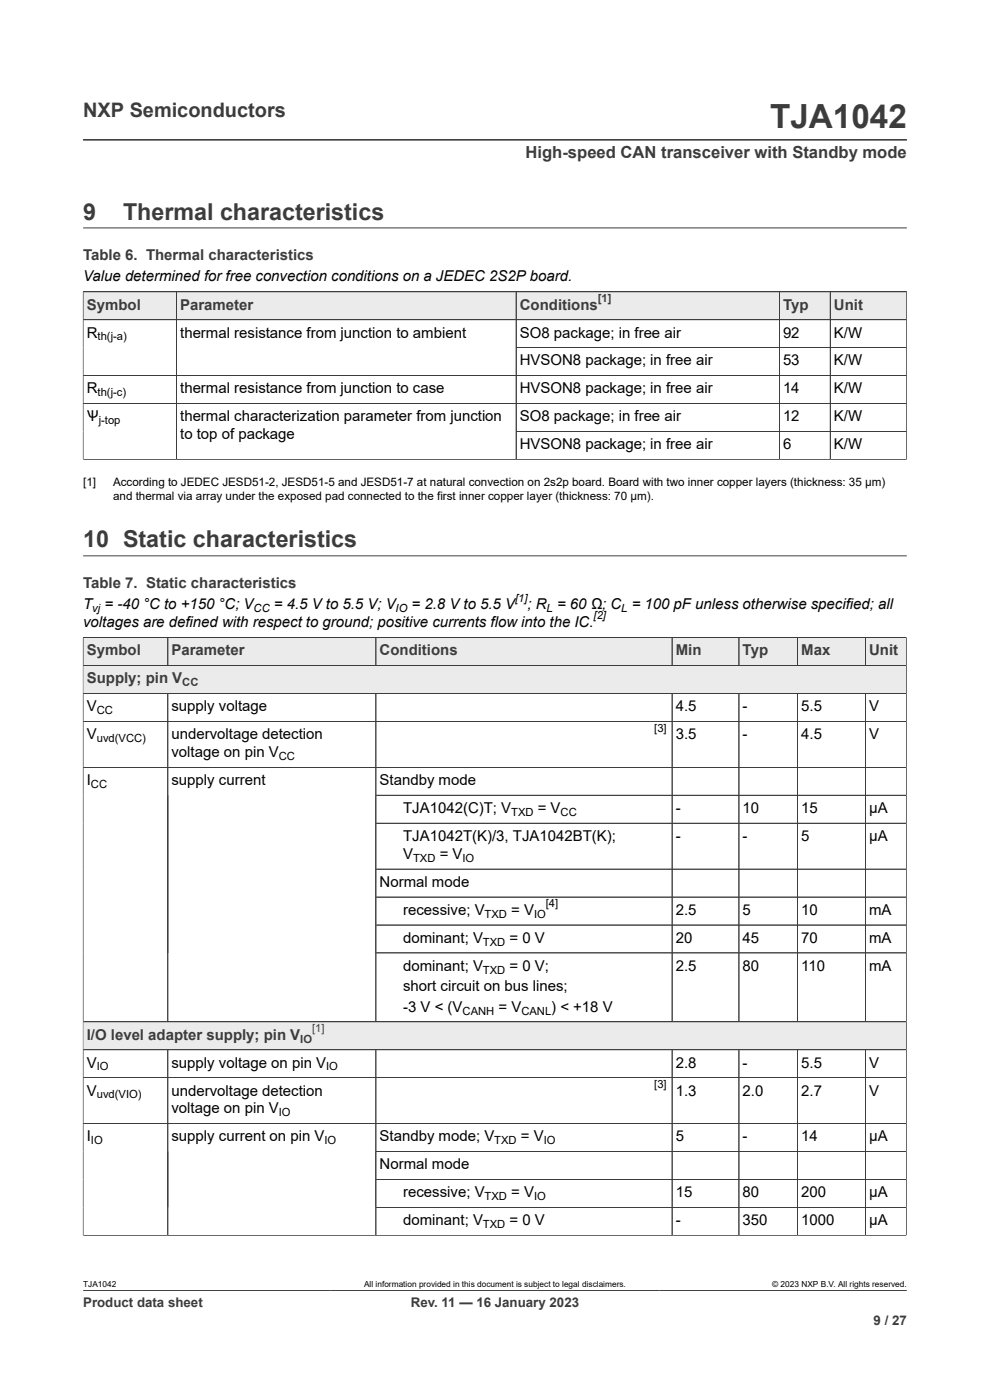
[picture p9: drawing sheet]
<svg xmlns="http://www.w3.org/2000/svg" width="210mm" height="297mm" viewBox="0 0 210 297" stroke-linecap="round" stroke-linejoin="round" font-family="sans-serif">
<defs><g id="words">
<text font-size="7.1" fill="#3c3c3c" x="163.3" y="27.2">TJA1042</text>
<g font-size="4.9" fill="#3c3c3c">
<text x="17.6" y="46.6">9</text>
<text x="26.1" y="46.6">Thermal characteristics</text>
<text x="17.6" y="116.1">10 Static characteristics</text>
</g>
<text font-size="4.2" fill="#3c3c3c" x="17.6" y="24.8">NXP Semiconductors</text>
<text font-size="3.5" fill="#3c3c3c" x="111.5" y="33.5">High-speed CAN transceiver with Standby mode</text>
<g font-size="3.2">
<text x="17.6" y="59.7">Value determined for free convection conditions on a JEDEC 2S2P board.</text>
<text x="18.4" y="71.6">R</text>
<text x="38.2" y="71.6">thermal resistance from junction to ambient</text>
<text x="110.3" y="71.6">SO8 package; in free air</text>
<text x="166.1" y="71.6">92</text>
<text x="176.9" y="71.6">K/W</text>
<text x="110.3" y="77.5">HVSON8 package; in free air</text>
<text x="166.1" y="77.5">53</text>
<text x="176.9" y="77.5">K/W</text>
<text x="18.4" y="83.5">R</text>
<text x="38.2" y="83.5">thermal resistance from junction to case</text>
<text x="110.3" y="83.5">HVSON8 package; in free air</text>
<text x="166.1" y="83.5">14</text>
<text x="176.9" y="83.5">K/W</text>
<text x="18.4" y="89.4">Ѱ</text>
<text x="38.2" y="89.4">thermal characterization parameter from junction</text>
<text x="110.3" y="89.4">SO8 package; in free air</text>
<text x="166.1" y="89.4">12</text>
<text x="176.9" y="89.4">K/W</text>
<text x="38.2" y="93.2">to top of package</text>
<text x="110.3" y="95.3">HVSON8 package; in free air</text>
<text x="166.1" y="95.3">6</text>
<text x="176.9" y="95.3">K/W</text>
<text x="17.6" y="129.3">T</text>
<text x="22.2" y="129.3">= -40 °C to +150 °C; V</text>
<text x="58.1" y="129.3">= 4.5 V to 5.5 V; V</text>
<text x="87.3" y="129.3">= 2.8 V to 5.5 V</text>
<text x="111.9" y="129.3">; R = 60 Ω; C = 100 pF unless otherwise specified; all</text>
<text x="17.6" y="133.1">voltages are defined with respect to ground; positive currents flow into the IC.</text>
<text x="18.4" y="150.9">V</text>
<text x="36.4" y="150.9">supply voltage</text>
<text x="143.3" y="150.9">4.5</text>
<text x="157.5" y="150.9">-</text>
<text x="170" y="150.9">5.5</text>
<text x="184.4" y="150.9">V</text>
<text x="18.4" y="156.8">V</text>
<text x="36.4" y="156.8">undervoltage detection</text>
<text x="36.4" y="160.6">voltage on pin V</text>
<text x="143.3" y="156.8">3.5</text>
<text x="157.5" y="156.8">-</text>
<text x="170" y="156.8">4.5</text>
<text x="184.4" y="156.8">V</text>
<text x="18.4" y="166.6">I</text>
<text x="36.4" y="166.6">supply current</text>
<text x="80.5" y="166.6">Standby mode</text>
<text x="85.5" y="172.5">TJA1042(C)T; V</text>
<text x="114.1" y="172.5">= V</text>
<text x="143.3" y="172.5">-</text>
<text x="157.5" y="172.5">10</text>
<text x="170" y="172.5">15</text>
<text x="184.4" y="172.5">μA</text>
<text x="85.5" y="178.4">TJA1042T(K)/3, TJA1042BT(K);</text>
<text x="143.3" y="178.4">-</text>
<text x="157.5" y="178.4">-</text>
<text x="170" y="178.4">5</text>
<text x="184.4" y="178.4">μA</text>
<text x="85.5" y="182.2">V</text>
<text x="93.3" y="182.2">= V</text>
<text x="80.5" y="188.2">Normal mode</text>
<text x="85.5" y="194.1">recessive; V</text>
<text x="108.4" y="194.1">= V</text>
<text x="143.3" y="194.1">2.5</text>
<text x="157.5" y="194.1">5</text>
<text x="170" y="194.1">10</text>
<text x="184.4" y="194.1">mA</text>
<text x="85.5" y="200">dominant; V</text>
<text x="108.1" y="200">= 0 V</text>
<text x="143.3" y="200">20</text>
<text x="157.5" y="200">45</text>
<text x="170" y="200">70</text>
<text x="184.4" y="200">mA</text>
<text x="85.5" y="205.9">dominant; V</text>
<text x="108.1" y="205.9">= 0 V;</text>
<text x="143.3" y="205.9">2.5</text>
<text x="157.5" y="205.9">80</text>
<text x="170" y="205.9">110</text>
<text x="184.4" y="205.9">mA</text>
<text x="85.5" y="210.3">short circuit on bus lines;</text>
<text x="85.5" y="214.6">-3 V &lt; (V</text>
<text x="105.7" y="214.6">= V</text>
<text x="116.9" y="214.6">) &lt; +18 V</text>
<text x="18.4" y="226.5">V</text>
<text x="36.4" y="226.5">supply voltage on pin V</text>
<text x="143.3" y="226.5">2.8</text>
<text x="157.5" y="226.5">-</text>
<text x="170" y="226.5">5.5</text>
<text x="184.4" y="226.5">V</text>
<text x="18.4" y="232.4">V</text>
<text x="36.4" y="232.4">undervoltage detection</text>
<text x="143.3" y="232.4">1.3</text>
<text x="157.5" y="232.4">2.0</text>
<text x="170" y="232.4">2.7</text>
<text x="184.4" y="232.4">V</text>
<text x="36.4" y="236.2">voltage on pin V</text>
<text x="18.4" y="242.1">I</text>
<text x="36.4" y="242.1">supply current on pin V</text>
<text x="80.5" y="242.1">Standby mode; V</text>
<text x="110.5" y="242.1">= V</text>
<text x="143.3" y="242.1">5</text>
<text x="157.5" y="242.1">-</text>
<text x="170" y="242.1">14</text>
<text x="184.4" y="242.1">μA</text>
<text x="80.5" y="248.1">Normal mode</text>
<text x="85.5" y="254">recessive; V</text>
<text x="108.4" y="254">= V</text>
<text x="143.3" y="254">15</text>
<text x="157.5" y="254">80</text>
<text x="170" y="254">200</text>
<text x="184.4" y="254">μA</text>
<text x="85.5" y="259.9">dominant; V</text>
<text x="108.1" y="259.9">= 0 V</text>
<text x="143.3" y="259.9">-</text>
<text x="157.5" y="259.9">350</text>
<text x="170" y="259.9">1000</text>
<text x="184.4" y="259.9">μA</text>
</g>
<g font-size="3.2" fill="#3c3c3c">
<text x="17.6" y="55.2">Table 6. Thermal characteristics</text>
<text x="18.4" y="65.7">Symbol</text>
<text x="38.2" y="65.7">Parameter</text>
<text x="110.3" y="65.7">Conditions</text>
<text x="166.1" y="65.7">Typ</text>
<text x="176.9" y="65.7">Unit</text>
<text x="17.6" y="124.7">Table 7. Static characteristics</text>
<text x="18.4" y="139.1">Symbol</text>
<text x="36.4" y="139.1">Parameter</text>
<text x="80.5" y="139.1">Conditions</text>
<text x="143.3" y="139.1">Min</text>
<text x="157.5" y="139.1">Typ</text>
<text x="170" y="139.1">Max</text>
<text x="184.4" y="139.1">Unit</text>
<text x="18.4" y="145">Supply; pin V</text>
<text x="18.4" y="220.5">I/O level adapter supply; pin V</text>
</g>
<g font-size="2.8" fill="#3c3c3c">
<text x="17.6" y="277.3">Product data sheet</text>
<text x="87.2" y="277.3">Rev. 11 — 16 January 2023</text>
<text x="185.3" y="281">9 / 27</text>
</g>
<g font-size="2.5">
<text x="17.6" y="103.1">[1]</text>
<text x="24" y="103.1">According to JEDEC JESD51-2, JESD51-5 and JESD51-7 at natural convection on 2s2p board. Board with two inner copper layers (thickness: 35 μm)</text>
<text x="24" y="106.1">and thermal via array under the exposed pad connected to the first inner copper layer (thickness: 70 μm).</text>
</g>
<g font-size="2.4" fill="#3c3c3c">
<text x="126.8" y="64">[1]</text>
<text x="38.7" y="145.6">CC</text>
<text x="63.7" y="221.2">IO</text>
<text x="66.2" y="218.9">[1]</text>
</g>
<g font-size="2.4">
<text x="20.7" y="72.2">th(j-a)</text>
<text x="20.7" y="84.1">th(j-c)</text>
<text x="20.9" y="90">j-top</text>
<text x="19.6" y="129.9">vj</text>
<text x="53.8" y="129.9">CC</text>
<text x="83.9" y="129.9">IO</text>
<text x="109.3" y="127.6">[1]</text>
<text x="116" y="129.9">L</text>
<text x="125.9" y="131.4">[2]</text>
<text x="131.8" y="129.9">L</text>
<text x="20.5" y="151.5">CC</text>
<text x="138.8" y="155.2">[3]</text>
<text x="20.5" y="157.5">uvd(VCC)</text>
<text x="59.1" y="161.3">CC</text>
<text x="19.3" y="167.2">CC</text>
<text x="108.4" y="173.1">TXD</text>
<text x="118.9" y="173.1">CC</text>
<text x="87.6" y="182.9">TXD</text>
<text x="98.1" y="182.9">IO</text>
<text x="102.8" y="194.7">TXD</text>
<text x="113.3" y="194.7">IO</text>
<text x="115.8" y="192.4">[4]</text>
<text x="102.5" y="200.6">TXD</text>
<text x="102.5" y="206.6">TXD</text>
<text x="98.1" y="215.2">CANH</text>
<text x="110.6" y="215.2">CANL</text>
<text x="20.5" y="227.1">IO</text>
<text x="69.2" y="227.1">IO</text>
<text x="20.5" y="233">uvd(VIO)</text>
<text x="138.8" y="230.8">[3]</text>
<text x="59.1" y="236.8">IO</text>
<text x="19.3" y="242.8">IO</text>
<text x="68.8" y="242.8">IO</text>
<text x="104.9" y="242.8">TXD</text>
<text x="115.3" y="242.8">IO</text>
<text x="102.8" y="254.6">TXD</text>
<text x="113.3" y="254.6">IO</text>
<text x="102.5" y="260.5">TXD</text>
</g>
<g font-size="1.8">
<text x="17.6" y="273.1">TJA1042</text>
<text x="77.2" y="273.1">All information provided in this document is subject to legal disclaimers.</text>
<text x="163.8" y="273.1">© 2023 NXP B.V. All rights reserved.</text>
</g>
</g></defs>
<path d="M17.6 29.7h174.8M17.6 48.3h174.8M17.6 61.9h174.7" fill="none" stroke="#3c3c3c" stroke-width=".21"/>
<path d="M17.7 62h19.7v5.7h-19.7z" fill="#ebebeb"/>
<path d="M17.6 61.9h19.8v5.9h-19.8z" fill="none" stroke="#3c3c3c" stroke-width=".21"/>
<path d="M37.5 62h71.9v5.7h-71.9z" fill="#ebebeb"/>
<path d="M37.4 61.9h72.1v5.9h-72.1z" fill="none" stroke="#3c3c3c" stroke-width=".21"/>
<path d="M109.6 62h55.6v5.7h-55.6z" fill="#ebebeb"/>
<path d="M109.5 61.9h55.8v5.9h-55.8z" fill="none" stroke="#3c3c3c" stroke-width=".21"/>
<path d="M165.4 62h10.7v5.7h-10.7z" fill="#ebebeb"/>
<path d="M165.3 61.9h10.8v5.9h-10.8z" fill="none" stroke="#3c3c3c" stroke-width=".21"/>
<path d="M176.2 62h16.1v5.7h-16.1z" fill="#ebebeb"/>
<g fill="none" stroke="#3c3c3c" stroke-width=".21">
<path d="M17.6 62v35.5M17.6 79.7h174.7M17.6 61.9h174.7v35.6M37.4 62v35.5M109.5 73.7h82.8M109.5 62v35.5M165.3 62v35.5M176.1 61.9v35.6M192.3 67.8h-174.7M17.6 97.5h174.8M17.6 85.6h174.7M109.5 91.5h82.8"/>
<path d="M17.6 117.9h174.8M17.6 135.3h174.6"/>
</g>
<path d="M17.7 135.3h17.8v5.8h-17.8z" fill="#ebebeb"/>
<path d="M17.6 135.3h18v5.9h-18z" fill="none" stroke="#3c3c3c" stroke-width=".21"/>
<path d="M35.7 135.3h44v5.8h-44z" fill="#ebebeb"/>
<path d="M35.6 135.3h44.1v5.9h-44.1z" fill="none" stroke="#3c3c3c" stroke-width=".21"/>
<path d="M79.8 135.3h58.5v5.8h-58.5z" fill="#ebebeb"/>
<path d="M138.3 135.3h-58.6v5.9h58.6" fill="none" stroke="#3c3c3c" stroke-width=".21"/>
<path d="M138.3 135.3h4.2v5.8h-4.2z" fill="#ebebeb"/>
<path d="M138.3 135.3h4.3v5.9h-4.3" fill="none" stroke="#3c3c3c" stroke-width=".21"/>
<path d="M142.6 135.3h14.1v5.8h-14.1z" fill="#ebebeb"/>
<path d="M142.6 135.3h14.2v5.9h-14.2z" fill="none" stroke="#3c3c3c" stroke-width=".21"/>
<path d="M156.8 135.3h12.3v5.8h-12.3z" fill="#ebebeb"/>
<path d="M156.8 135.3h12.4v5.9h-12.4z" fill="none" stroke="#3c3c3c" stroke-width=".21"/>
<path d="M169.2 135.3h14.3v5.8h-14.3z" fill="#ebebeb"/>
<path d="M169.2 135.3h14.4v5.9h-14.4z" fill="none" stroke="#3c3c3c" stroke-width=".21"/>
<path d="M183.7 135.3h8.5v5.8h-8.5z" fill="#ebebeb"/>
<path d="M183.6 141.2v-5.9h8.6v11.8h-174.6v-5.9h174.6" fill="none" stroke="#3c3c3c" stroke-width=".21"/>
<path d="M17.7 141.3h174.5v5.8h-174.5z" fill="#ebebeb"/>
<g fill="none" stroke="#3c3c3c" stroke-width=".21">
<path d="M17.6 153.1h174.6M17.6 147.1h174.6v75.6h-174.6zM35.6 147.1v69.7M79.7 147.1v69.7M142.6 147.1v69.7M156.8 147.1v69.7M169.2 147.1v69.7M183.6 147.1v69.7M17.6 162.8h174.6M79.7 168.7h112.5M79.7 174.6h112.5M79.7 184.4h112.5"/>
<path d="M79.7 190.3h112.5M79.7 196.2h112.5M17.6 216.8h174.6M79.7 202.2h112.5"/>
</g>
<path d="M17.7 216.8h174.5v5.8h-174.5z" fill="#ebebeb"/>
<g fill="none" stroke="#3c3c3c" stroke-width=".21">
<path d="M17.6 135.3v126.8M17.6 135.3h174.6M35.6 135.3v5.8M79.7 135.3v5.8M142.6 135.3v5.8M156.8 135.3v5.8M169.2 135.3v5.8M183.6 135.3v5.8M192.2 135.3v126.8M17.7 147.1h174.5M17.7 153.1h174.5M35.6 147.2v69.5"/>
<path d="M79.7 147.2v69.5M142.6 147.2v69.5M156.8 147.2v69.5M169.2 147.2v69.5M183.6 147.2v69.5M192.2 141.2h-174.5M17.7 162.8h174.5M79.8 168.7h112.4M79.8 174.6h112.4M79.8 184.4h112.4M79.8 190.3h112.4M79.8 196.2h112.4"/>
<path d="M17.7 216.8h174.5M79.8 202.2h112.4M17.6 222.7h174.6M35.6 222.7v39.4M79.7 222.7v39.4M142.6 222.7v39.4M156.8 222.7v39.4M169.2 222.7v39.4M183.6 222.7v39.4M192.2 228.6h-174.6M192.2 238.4h-174.6M79.7 244.3h112.5"/>
<path d="M79.7 250.2h112.5M79.7 256.1h112.5M17.6 273.8h174.8M192.3 262.1h-174.7"/>
</g>
<use href="#words"/>
</svg>
